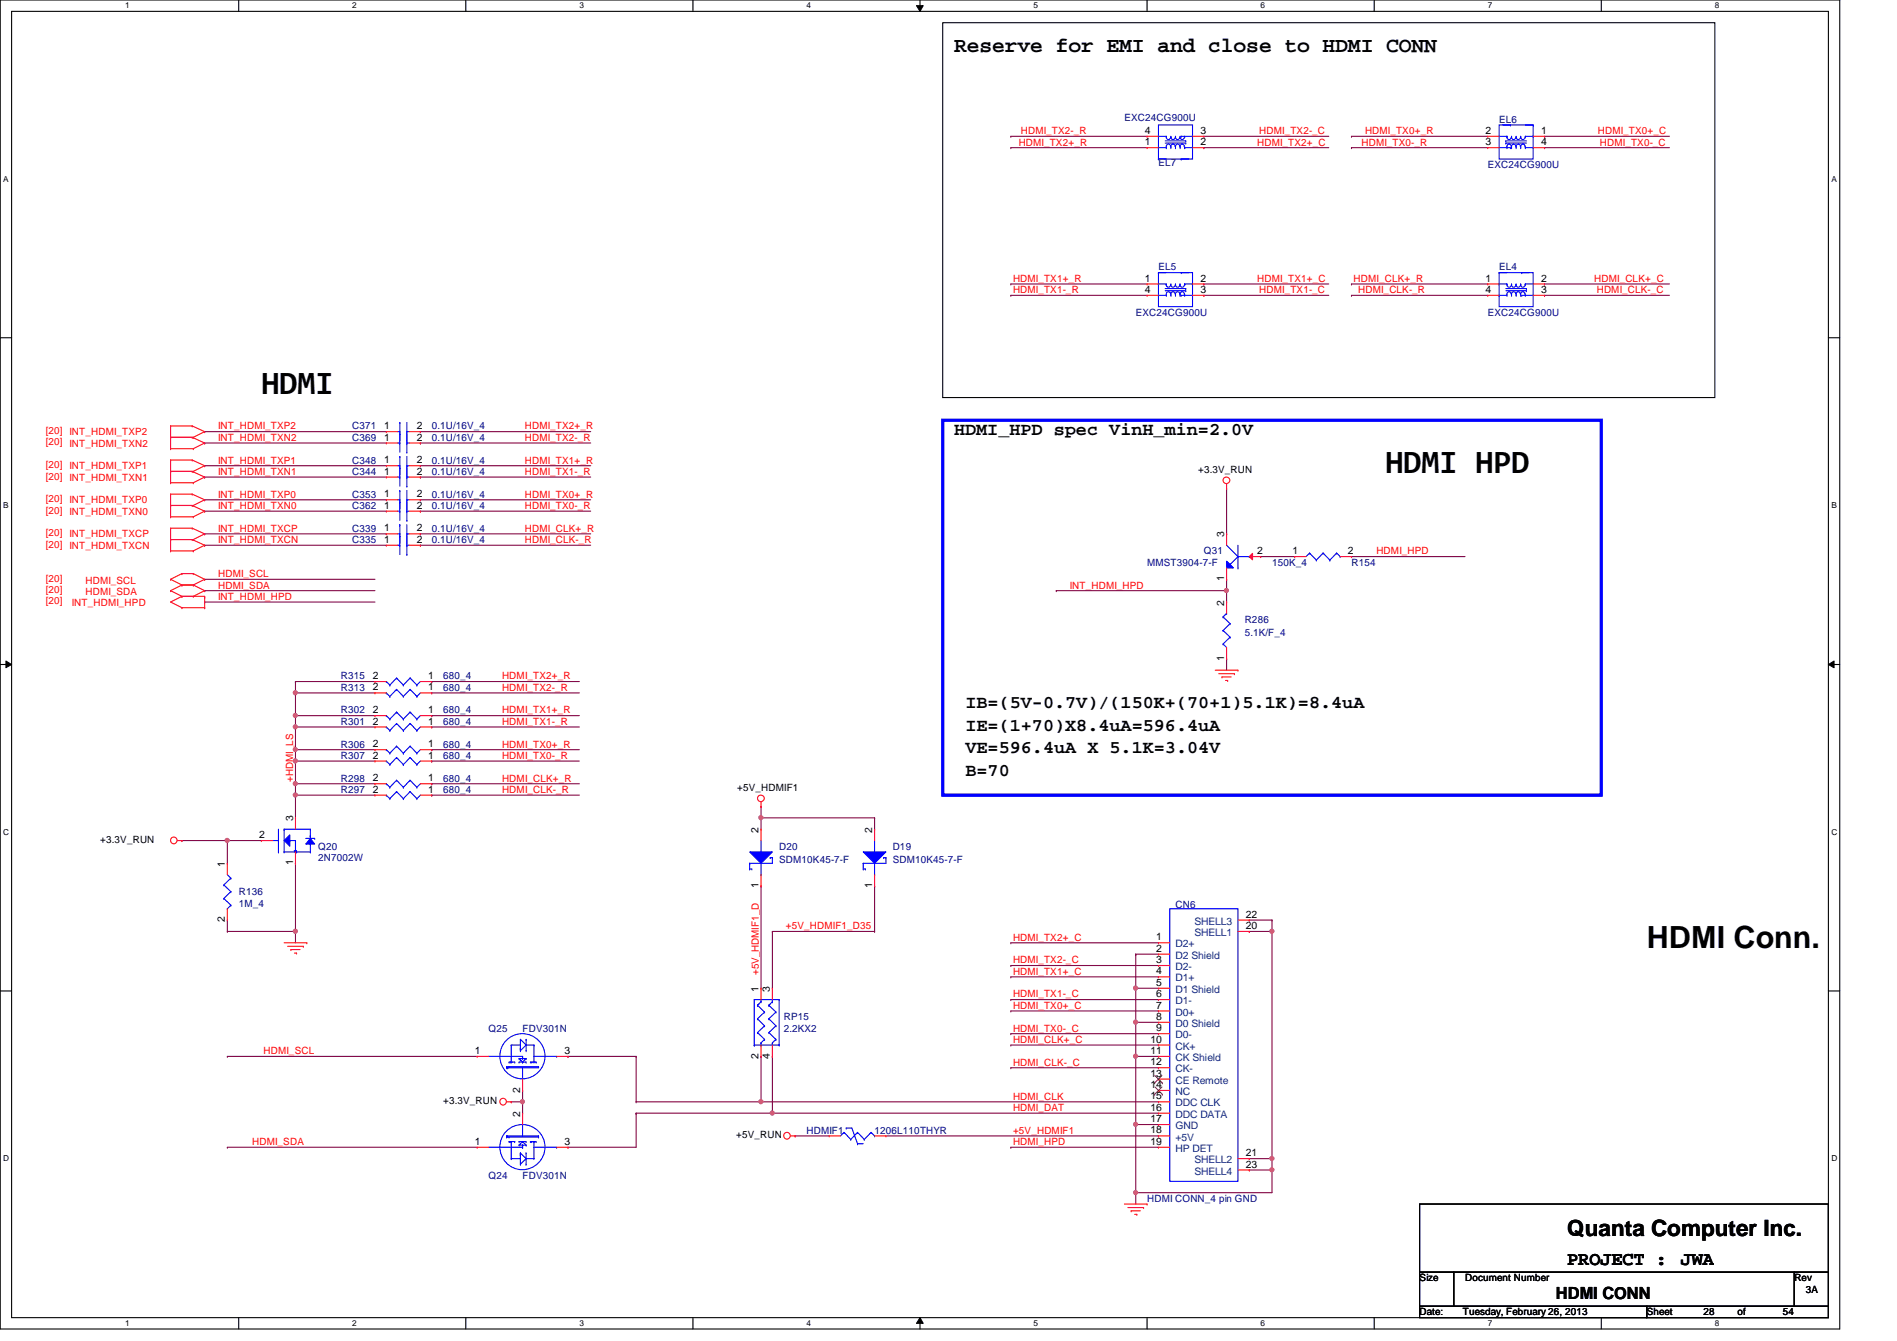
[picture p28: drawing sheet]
<svg xmlns="http://www.w3.org/2000/svg" width="297mm" height="210mm" viewBox="0 0 297 210" stroke-linecap="round" stroke-linejoin="round" font-family="sans-serif">
<defs><g id="words">
<g font-size="5.1">
<text x="40.9" y="61.6">HDMI</text>
<text x="217" y="74">HDMI HPD</text>
</g>
<text font-size="4.8" x="257.8" y="148.5">HDMI Conn.</text>
<text font-size="3.5" x="245.4" y="193.5">Quanta Computer Inc.</text>
<text font-size="3.3" x="149.4" y="8.1">Reserve for EMI and close to HDMI CONN</text>
<g font-size="3">
<text x="245.4" y="198.1">PROJECT :</text>
<text x="263.2" y="198.1">JWA</text>
</g>
<g font-size="2.8">
<text x="149.4" y="68.2">HDMI_HPD spec VinH_min=2.0V</text>
<text x="151.2" y="110.8">IB=(5V-0.7V)/(150K+(70+1)5.1K)=8.4uA</text>
<text x="151.2" y="114.4">IE=(1+70)X8.4uA=596.4uA</text>
<text x="151.2" y="117.9">VE=596.4uA X 5.1K=3.04V</text>
<text x="151.2" y="121.5">B=70</text>
</g>
<text font-size="2.6" x="243.6" y="203.3">HDMI CONN</text>
<g font-size="1.6" fill="#f00">
<text x="159.5" y="22.8">HDMI_TX2+_R</text>
<text x="159.8" y="21">HDMI_TX2-_R</text>
<text x="196.8" y="22.8">HDMI_TX2+_C</text>
<text x="197.2" y="21">HDMI_TX2-_C</text>
<text x="213.2" y="22.8">HDMI_TX0-_R</text>
<text x="213.7" y="21">HDMI_TX0+_R</text>
<text x="250.2" y="21">HDMI_TX0+_C</text>
<text x="250.5" y="22.8">HDMI_TX0-_C</text>
<text x="158.6" y="45.9">HDMI_TX1-_R</text>
<text x="158.6" y="44.1">HDMI_TX1+_R</text>
<text x="196.8" y="44.1">HDMI_TX1+_C</text>
<text x="197.2" y="45.9">HDMI_TX1-_C</text>
<text x="212" y="44.1">HDMI_CLK+_R</text>
<text x="212.7" y="45.9">HDMI_CLK-_R</text>
<text x="249.6" y="44.1">HDMI_CLK+_C</text>
<text x="250" y="45.9">HDMI_CLK-_C</text>
<text x="7.2" y="69.7">[20]</text>
<text x="7.2" y="67.9">[20]</text>
<text x="10.9" y="69.9">INT_HDMI_TXN2</text>
<text x="10.9" y="68.1">INT_HDMI_TXP2</text>
<text x="34.2" y="67.2">INT_HDMI_TXP2</text>
<text x="34.2" y="69">INT_HDMI_TXN2</text>
<text x="82.2" y="67.2">HDMI_TX2+_R</text>
<text x="82.2" y="69">HDMI_TX2-_R</text>
<text x="7.2" y="75.1">[20]</text>
<text x="7.2" y="73.3">[20]</text>
<text x="10.9" y="75.2">INT_HDMI_TXN1</text>
<text x="10.9" y="73.4">INT_HDMI_TXP1</text>
<text x="34.2" y="77.9">INT_HDMI_TXP0</text>
<text x="34.2" y="74.3">INT_HDMI_TXN1</text>
<text x="34.2" y="72.6">INT_HDMI_TXP1</text>
<text x="82.2" y="74.3">HDMI_TX1-_R</text>
<text x="82.2" y="72.6">HDMI_TX1+_R</text>
<text x="82.2" y="77.9">HDMI_TX0+_R</text>
<text x="7.2" y="83.9">[20]</text>
<text x="7.2" y="80.4">[20]</text>
<text x="7.2" y="78.6">[20]</text>
<text x="10.9" y="80.6">INT_HDMI_TXN0</text>
<text x="10.9" y="78.8">INT_HDMI_TXP0</text>
<text x="34.2" y="79.7">INT_HDMI_TXN0</text>
<text x="34.2" y="83.2">INT_HDMI_TXCP</text>
<text x="82.2" y="83.2">HDMI_CLK+_R</text>
<text x="82.2" y="79.7">HDMI_TX0-_R</text>
<text x="7.2" y="85.7">[20]</text>
<text x="10.9" y="85.9">INT_HDMI_TXCN</text>
<text x="10.9" y="84.1">INT_HDMI_TXCP</text>
<text x="34.2" y="85">INT_HDMI_TXCN</text>
<text x="82.2" y="85">HDMI_CLK-_R</text>
<text x="215.5" y="86.8">HDMI_HPD</text>
<text x="7.2" y="92.8">[20]</text>
<text x="7.2" y="91.1">[20]</text>
<text x="7.2" y="94.6">[20]</text>
<text x="11.3" y="94.8">INT_HDMI_HPD</text>
<text x="13.4" y="93.2">HDMI_SDA</text>
<text x="13.4" y="91.4">HDMI_SCL</text>
<text x="34.2" y="92.1">HDMI_SDA</text>
<text x="34.2" y="90.3">HDMI_SCL</text>
<text x="34.2" y="93.9">INT_HDMI_HPD</text>
<text x="167.5" y="92.1">INT_HDMI_HPD</text>
<text x="78.6" y="106.3">HDMI_TX2+_R</text>
<text x="78.6" y="108.1">HDMI_TX2-_R</text>
<text x="78.6" y="111.7">HDMI_TX1+_R</text>
<text x="78.6" y="113.5">HDMI_TX1-_R</text>
<text x="78.6" y="117">HDMI_TX0+_R</text>
<text x="78.6" y="118.8">HDMI_TX0-_R</text>
<text x="45.9" y="122.3" transform="rotate(-90 45.9 122.3)">+HDMI_LS</text>
<text x="78.6" y="122.3">HDMI_CLK+_R</text>
<text x="78.6" y="124.1">HDMI_CLK-_R</text>
<text x="123.1" y="145.5">+5V_HDMIF1_D35</text>
<text x="158.6" y="147.2">HDMI_TX2+_C</text>
<text x="118.8" y="152.6" transform="rotate(-90 118.8 152.6)">+5V_HDMIF1_D</text>
<text x="158.6" y="150.8">HDMI_TX2-_C</text>
<text x="158.6" y="152.6">HDMI_TX1+_C</text>
<text x="158.6" y="157.9">HDMI_TX0+_C</text>
<text x="158.6" y="156.1">HDMI_TX1-_C</text>
<text x="158.6" y="161.5">HDMI_TX0-_C</text>
<text x="41.3" y="165">HDMI_SCL</text>
<text x="158.6" y="163.2">HDMI_CLK+_C</text>
<text x="158.6" y="166.8">HDMI_CLK-_C</text>
<text x="158.6" y="172.1">HDMI_CLK</text>
<text x="158.6" y="173.9">HDMI_DAT</text>
<text x="39.5" y="179.2">HDMI_SDA</text>
<text x="158.6" y="177.5">+5V_HDMIF1</text>
<text x="158.6" y="179.2">HDMI_HPD</text>
</g>
<g font-size="1.6" fill="#000080">
<text x="176.1" y="18.9">EXC24CG900U</text>
<text x="234.7" y="19.2">EL6</text>
<text x="181.4" y="26">EL7</text>
<text x="233" y="26.3">EXC24CG900U</text>
<text x="181.4" y="42.3">EL5</text>
<text x="234.7" y="42.3">EL4</text>
<text x="177.8" y="49.4">EXC24CG900U</text>
<text x="233" y="49.4">EXC24CG900U</text>
<text x="55.2" y="69">C369</text>
<text x="55.2" y="67.2">C371</text>
<text x="67.6" y="69">0.1U/16V_4</text>
<text x="67.6" y="67.2">0.1U/16V_4</text>
<text x="55.2" y="77.9">C353</text>
<text x="55.2" y="72.6">C348</text>
<text x="55.2" y="74.3">C344</text>
<text x="67.6" y="77.9">0.1U/16V_4</text>
<text x="67.6" y="72.6">0.1U/16V_4</text>
<text x="67.6" y="74.3">0.1U/16V_4</text>
<text x="55.2" y="79.7">C362</text>
<text x="55.2" y="83.2">C339</text>
<text x="67.6" y="79.7">0.1U/16V_4</text>
<text x="67.6" y="83.2">0.1U/16V_4</text>
<text x="55.2" y="85">C335</text>
<text x="67.6" y="85">0.1U/16V_4</text>
<text x="179.6" y="88.6">MMST3904-7-F</text>
<text x="188.5" y="86.8">Q31</text>
<text x="199.2" y="88.6">150K_4</text>
<text x="211.6" y="88.6">R154</text>
<text x="194.9" y="97.5">R286</text>
<text x="194.9" y="99.6">5.1K/F_4</text>
<text x="53.4" y="106.3">R315</text>
<text x="69.4" y="106.3">680_4</text>
<text x="53.4" y="113.5">R301</text>
<text x="53.4" y="111.7">R302</text>
<text x="53.4" y="108.1">R313</text>
<text x="69.4" y="113.5">680_4</text>
<text x="69.4" y="111.7">680_4</text>
<text x="69.4" y="108.1">680_4</text>
<text x="53.4" y="118.8">R307</text>
<text x="53.4" y="117">R306</text>
<text x="69.4" y="118.8">680_4</text>
<text x="69.4" y="117">680_4</text>
<text x="53.4" y="122.3">R298</text>
<text x="53.4" y="124.1">R297</text>
<text x="69.4" y="122.3">680_4</text>
<text x="69.4" y="124.1">680_4</text>
<text x="49.8" y="133">Q20</text>
<text x="49.8" y="134.8">2N7002W</text>
<text x="122" y="133">D20</text>
<text x="122" y="135.1">SDM10K45-7-F</text>
<text x="139.8" y="133">D19</text>
<text x="139.8" y="135.1">SDM10K45-7-F</text>
<text x="37.4" y="140.1">R136</text>
<text x="37.4" y="141.9">1M_4</text>
<text x="184.1" y="142.1">CN6</text>
<text x="76.5" y="161.5">Q25</text>
<text x="81.8" y="161.5">FDV301N</text>
<text x="122.7" y="159.7">RP15</text>
<text x="122.7" y="161.5">2.2KX2</text>
<text x="126.3" y="177.5">HDMIF1</text>
<text x="136.9" y="177.5">1206L110THYR</text>
<text x="76.5" y="184.6">Q24</text>
<text x="81.8" y="184.6">FDV301N</text>
<text x="179.6" y="188.1">HDMI CONN_4 pin GND</text>
</g>
<g font-size="1.6">
<text x="179.3" y="22.7">1</text>
<text x="179.3" y="21">4</text>
<text x="188" y="22.7">2</text>
<text x="188" y="21">3</text>
<text x="232.6" y="21">2</text>
<text x="232.6" y="22.7">3</text>
<text x="241.3" y="21">1</text>
<text x="241.3" y="22.7">4</text>
<text x="179.3" y="44.1">1</text>
<text x="179.3" y="45.8">4</text>
<text x="188" y="44.1">2</text>
<text x="188" y="45.8">3</text>
<text x="232.6" y="44.1">1</text>
<text x="232.6" y="45.8">4</text>
<text x="241.3" y="44.1">2</text>
<text x="241.3" y="45.8">3</text>
<text x="60.2" y="69">1</text>
<text x="60.2" y="67.2">1</text>
<text x="65.3" y="69">2</text>
<text x="65.3" y="67.2">2</text>
<text x="60.2" y="77.9">1</text>
<text x="60.2" y="72.5">1</text>
<text x="60.2" y="74.3">1</text>
<text x="65.3" y="77.9">2</text>
<text x="65.3" y="72.5">2</text>
<text x="65.3" y="74.3">2</text>
<text x="187.6" y="74">+3.3V_RUN</text>
<text x="60.2" y="79.6">1</text>
<text x="60.2" y="83.2">1</text>
<text x="65.3" y="79.6">2</text>
<text x="65.3" y="83.2">2</text>
<text x="60.2" y="85">1</text>
<text x="65.3" y="85">2</text>
<text x="191.7" y="84.1" transform="rotate(-90 191.7 84.1)">3</text>
<text x="196.8" y="86.7">2</text>
<text x="202.4" y="86.7">1</text>
<text x="211.1" y="86.7">2</text>
<text x="191.7" y="94.8" transform="rotate(-90 191.7 94.8)">2</text>
<text x="191.7" y="91" transform="rotate(-90 191.7 91)">1</text>
<text x="58.4" y="106.3">2</text>
<text x="67.1" y="106.3">1</text>
<text x="191.7" y="103.5" transform="rotate(-90 191.7 103.5)">1</text>
<text x="58.4" y="113.4">2</text>
<text x="58.4" y="111.6">2</text>
<text x="58.4" y="108.1">2</text>
<text x="67.1" y="113.4">1</text>
<text x="67.1" y="111.6">1</text>
<text x="67.1" y="108.1">1</text>
<text x="58.4" y="118.7">2</text>
<text x="58.4" y="117">2</text>
<text x="67.1" y="118.7">1</text>
<text x="67.1" y="117">1</text>
<text x="58.4" y="122.3">2</text>
<text x="58.4" y="124.1">2</text>
<text x="67.1" y="122.3">1</text>
<text x="67.1" y="124.1">1</text>
<text x="115.4" y="123.8">+5V_HDMIF1</text>
<text x="15.7" y="132">+3.3V_RUN</text>
<text x="40.6" y="131.2">2</text>
<text x="45.9" y="128.6" transform="rotate(-90 45.9 128.6)">3</text>
<text x="118.8" y="130.3" transform="rotate(-90 118.8 130.3)">2</text>
<text x="136.6" y="130.3" transform="rotate(-90 136.6 130.3)">2</text>
<text x="35.2" y="135.7" transform="rotate(-90 35.2 135.7)">1</text>
<text x="45.9" y="135.5" transform="rotate(-90 45.9 135.5)">1</text>
<text x="118.8" y="139" transform="rotate(-90 118.8 139)">1</text>
<text x="136.6" y="139" transform="rotate(-90 136.6 139)">1</text>
<text x="195.1" y="143.6">22</text>
<text x="35.2" y="144.4" transform="rotate(-90 35.2 144.4)">2</text>
<text x="181.1" y="147.2">1</text>
<text x="181.1" y="149">2</text>
<text x="195.1" y="145.4">20</text>
<text x="118.8" y="155.2" transform="rotate(-90 118.8 155.2)">1</text>
<text x="120.6" y="155.2" transform="rotate(-90 120.6 155.2)">3</text>
<text x="181.1" y="150.7">3</text>
<text x="181.1" y="154.3">5</text>
<text x="181.1" y="152.5">4</text>
<text x="181.1" y="157.9">7</text>
<text x="181.1" y="161.4">9</text>
<text x="181.1" y="156.1">6</text>
<text x="181.1" y="159.6">8</text>
<text x="74.4" y="165">1</text>
<text x="88.4" y="165">3</text>
<text x="118.8" y="165.7" transform="rotate(-90 118.8 165.7)">2</text>
<text x="120.6" y="165.7" transform="rotate(-90 120.6 165.7)">4</text>
<text x="180.2" y="165">11</text>
<text x="180.2" y="163.2">10</text>
<text x="180.2" y="166.8">12</text>
<text x="69.4" y="172.8">+3.3V_RUN</text>
<text x="81.4" y="171" transform="rotate(-90 81.4 171)">2</text>
<text x="180.2" y="168.5">13</text>
<text x="180.2" y="172.1">15</text>
<text x="180.2" y="170.3">14</text>
<text x="180.2" y="173.9">16</text>
<text x="74.4" y="179.2">1</text>
<text x="81.4" y="174.8" transform="rotate(-90 81.4 174.8)">2</text>
<text x="88.4" y="179.2">3</text>
<text x="115.3" y="178.2">+5V_RUN</text>
<text x="180.2" y="175.6">17</text>
<text x="180.2" y="179.2">19</text>
<text x="180.2" y="177.4">18</text>
<text x="195.1" y="181">21</text>
<text x="195.1" y="182.8">23</text>
<text x="222.3" y="200.6">Size</text>
<text x="229.4" y="200.6">Document Number</text>
<text x="281" y="200.6">Rev</text>
<text x="282.7" y="202.4">3A</text>
<text x="222.3" y="205.9">Date:</text>
<text x="229.1" y="205.9">Tuesday, February 26, 2013</text>
<text x="257.8" y="205.9">Sheet</text>
<text x="266.7" y="205.9">28</text>
<text x="272.1" y="205.9">of</text>
<text x="279.2" y="205.9">54</text>
</g>
<g font-size="1.6" fill="#004080">
<text x="184.1" y="148.3">D2+</text>
<text x="187" y="146.5">SHELL1</text>
<text x="187" y="144.7">SHELL3</text>
<text x="184.1" y="151.8">D2-</text>
<text x="184.1" y="155.4">D1 Shield</text>
<text x="184.1" y="150.1">D2 Shield</text>
<text x="184.1" y="153.6">D1+</text>
<text x="184.1" y="159">D0+</text>
<text x="184.1" y="157.2">D1-</text>
<text x="184.1" y="160.7">D0 Shield</text>
<text x="184.1" y="162.5">D0-</text>
<text x="184.1" y="166.1">CK Shield</text>
<text x="184.1" y="164.3">CK+</text>
<text x="184.1" y="167.9">CK-</text>
<text x="184.1" y="169.6">CE Remote</text>
<text x="184.1" y="173.2">DDC CLK</text>
<text x="184.1" y="171.4">NC</text>
<text x="184.1" y="176.7">GND</text>
<text x="184.1" y="175">DDC DATA</text>
<text x="184.1" y="178.5">+5V</text>
<text x="184.1" y="180.3">HP DET</text>
<text x="187" y="182.1">SHELL2</text>
<text x="187" y="183.9">SHELL4</text>
</g>
<g font-size="1.3">
<text x="19.6" y="1.3">1</text>
<text x="55.2" y="1.3">2</text>
<text x="90.7" y="1.3">3</text>
<text x="126.3" y="1.3">4</text>
<text x="161.8" y="1.3">5</text>
<text x="197.4" y="1.3">6</text>
<text x="233" y="1.3">7</text>
<text x="268.5" y="1.3">8</text>
<text x=".5" y="28.4">A</text>
<text x="286.8" y="28.4">A</text>
<text x=".5" y="79.5">B</text>
<text x="286.8" y="79.5">B</text>
<text x=".5" y="130.7">C</text>
<text x="286.8" y="130.7">C</text>
<text x=".5" y="181.8">D</text>
<text x="286.8" y="181.8">D</text>
<text x="19.6" y="207.6">1</text>
<text x="55.2" y="207.6">2</text>
<text x="90.7" y="207.6">3</text>
<text x="126.3" y="207.6">4</text>
<text x="161.8" y="207.6">5</text>
<text x="197.4" y="207.6">6</text>
<text x="233" y="207.6">7</text>
<text x="268.5" y="207.6">8</text>
</g>
</g></defs>
<path d="M0 0h288.1v208h-288.1zM1.8 1.8h284.5v204.4h-284.5z" fill="none" stroke="#000" stroke-width=".17"/>
<g fill="#fff">
<path d="M19.6 .2h.7v1.4h-.7z"/>
<path d="M19.6 206.4h.7v1.4h-.7z"/>
</g>
<path d="M37.4 0v1.8M37.4 206.2v1.8" fill="none" stroke="#000" stroke-width=".17"/>
<g fill="#fff">
<path d="M55.2 .2h.6v1.4h-.6z"/>
<path d="M55.2 206.4h.6v1.4h-.6z"/>
</g>
<path d="M72.9 0v1.8M72.9 206.2v1.8" fill="none" stroke="#000" stroke-width=".17"/>
<g fill="#fff">
<path d="M90.7 .2h.7v1.4h-.7z"/>
<path d="M90.7 206.4h.7v1.4h-.7z"/>
</g>
<path d="M108.5 0v1.8M108.5 206.2v1.8" fill="none" stroke="#000" stroke-width=".17"/>
<g fill="#fff">
<path d="M126.3 .2h.7v1.4h-.7z"/>
<path d="M126.3 206.4h.7v1.4h-.7z"/>
</g>
<path d="M144.1 0v1.8M144.1 206.2v1.8" fill="none" stroke="#000" stroke-width=".17"/>
<path d="M143.5 .9h1.1l-.5 .9zM144.1 206.2l.5 .9h-1.1z" fill="#000"/>
<path d="M143.5 .9h1.1l-.5 .9zM144.1 206.2l.5 .9h-1.1z" fill="none" stroke="#000" stroke-width=".16"/>
<g fill="#fff">
<path d="M161.8 .2h.7v1.4h-.7z"/>
<path d="M161.8 206.4h.7v1.4h-.7z"/>
</g>
<path d="M179.6 0v1.8M179.6 206.2v1.8" fill="none" stroke="#000" stroke-width=".17"/>
<g fill="#fff">
<path d="M197.4 .2h.7v1.4h-.7z"/>
<path d="M197.4 206.4h.7v1.4h-.7z"/>
</g>
<path d="M215.2 0v1.8M215.2 206.2v1.8" fill="none" stroke="#000" stroke-width=".17"/>
<g fill="#fff">
<path d="M233 .2h.6v1.4h-.6z"/>
<path d="M233 206.4h.6v1.4h-.6z"/>
</g>
<path d="M250.7 0v1.8M250.7 206.2v1.8" fill="none" stroke="#000" stroke-width=".17"/>
<g fill="#fff">
<path d="M268.5 .2h.7v1.4h-.7z"/>
<path d="M268.5 206.4h.7v1.4h-.7z"/>
<path d="M.5 27.3h.8v1.4h-.8z"/>
<path d="M286.8 27.3h.8v1.4h-.8z"/>
<path d="M.5 78.4h.8v1.4h-.8z"/>
<path d="M286.8 78.4h.8v1.4h-.8z"/>
</g>
<path d="M0 52.9h1.8M286.3 52.9h1.8" fill="none" stroke="#000" stroke-width=".17"/>
<g fill="#fff">
<path d="M.5 129.5h.9v1.4h-.9z"/>
<path d="M286.8 129.5h.9v1.4h-.9z"/>
</g>
<path d="M0 104h1.8M286.3 104h1.8" fill="none" stroke="#000" stroke-width=".17"/>
<path d="M.9 103.5l.9 .5-.9 .5zM286.3 104l.9-.5v1z" fill="#000"/>
<path d="M.9 103.5l.9 .5-.9 .5zM286.3 104l.9-.5v1z" fill="none" stroke="#000" stroke-width=".16"/>
<g fill="#fff">
<path d="M.5 180.6h.9v1.4h-.9z"/>
<path d="M286.8 180.6h.9v1.4h-.9z"/>
</g>
<path d="M147.6 3.6h120.9v58.6h-120.9zM0 155.1h1.8M286.3 155.1h1.8" fill="none" stroke="#000" stroke-width=".17"/>
<path d="M147.6 65.8h103.1v58.7h-103.1z" fill="none" stroke="#00f" stroke-width=".51"/>
<path d="M32 92.5h.1M32 90.7h.1M32 92.5h26.7M32 90.7h26.7M119.2 172.5h.1M119.2 172.5h62.2M138.7 177.8h42.7M181.4 177.8h.1" fill="none" stroke="#800040" stroke-width=".17"/>
<circle cx="119.1" cy="172.4" r=".32" fill="#f0f"/>
<circle cx="119.1" cy="172.4" r=".32" fill="none" stroke="#f0f" stroke-width=".17"/>
<path d="M120.9 174.2h.1M120.9 174.2h60.5" fill="none" stroke="#800040" stroke-width=".17"/>
<circle cx="120.9" cy="174.2" r=".32" fill="#f0f"/>
<circle cx="120.9" cy="174.2" r=".32" fill="none" stroke="#f0f" stroke-width=".17"/>
<g fill="none" stroke="#800040" stroke-width=".17">
<path d="M119.2 138.7h.1M119.2 138.7v16M35.6 165.4h.1M35.6 179.6h.1M35.6 165.4h39.1M35.6 179.6h39.1M80 172.5h.1M80 172.5h1.8M81.8 172.5h.1M81.8 172.5v1.7M88.9 165.4h.1M88.9 179.6h.1"/>
<path d="M88.9 165.4h10.7M99.6 172.5h.1M99.6 165.4h.1M99.6 174.2h.1M99.6 165.4v7.1M99.6 174.2v5.4h-10.7M119.2 165.4h.1M119.2 165.4v7.1h-19.6M120.9 165.4h.1M120.9 165.4v8.8h-21.3"/>
</g>
<circle cx="81.8" cy="172.4" r=".32" fill="#f0f"/>
<circle cx="81.8" cy="172.4" r=".32" fill="none" stroke="#f0f" stroke-width=".17"/>
<g fill="none" stroke="#800040" stroke-width=".17">
<path d="M158.3 23.1h.1M158.3 21.3h.1M158.3 21.3h21.3M158.3 23.1h21.3M188.5 21.3h.1M188.5 23.1h.1M188.5 21.3h19.6M188.5 23.1h19.6M211.6 23.1h.1M211.6 21.3h.1M211.6 21.3h21.4M211.6 23.1h21.4"/>
<path d="M241.8 21.3h.1M241.8 23.1h.1M241.8 21.3h19.6M241.8 23.1h19.6M158.3 46.2h.1M158.3 44.4h.1M158.3 46.2h21.3M158.3 44.4h21.3M188.5 46.2h.1M188.5 44.4h.1M188.5 46.2h19.6M188.5 44.4h19.6"/>
<path d="M211.6 46.2h.1M211.6 44.4h.1M211.6 46.2h21.4M211.6 44.4h21.4M241.8 46.2h.1M241.8 44.4h.1M241.8 46.2h19.6M241.8 44.4h19.6M46.3 113.8h.1M46.3 113.8h12.4M81.8 170.7h.1M81.8 170.7v1.8"/>
<path d="M158.3 179.6h.1M158.3 179.6h23.1"/>
</g>
<circle cx="46.2" cy="113.8" r=".32" fill="#f0f"/>
<circle cx="46.2" cy="113.8" r=".32" fill="none" stroke="#f0f" stroke-width=".17"/>
<path d="M46.3 112h.1M46.3 112v1.8M46.3 122.7h.1M46.3 122.7h12.4" fill="none" stroke="#800040" stroke-width=".17"/>
<circle cx="46.2" cy="122.7" r=".32" fill="#f0f"/>
<circle cx="46.2" cy="122.7" r=".32" fill="none" stroke="#f0f" stroke-width=".17"/>
<path d="M46.3 124.5h.1M46.3 124.5h12.4M67.6 122.7h.1M67.6 124.5h.1M67.6 122.7h23.1M67.6 124.5h23.1" fill="none" stroke="#800040" stroke-width=".17"/>
<circle cx="46.2" cy="124.4" r=".32" fill="#f0f"/>
<circle cx="46.2" cy="124.4" r=".32" fill="none" stroke="#f0f" stroke-width=".17"/>
<g fill="none" stroke="#800040" stroke-width=".17">
<path d="M46.3 119.1h.1M46.3 106.7h.1M46.3 117.3h.1M46.3 113.8h.1M46.3 108.5h.1M46.3 113.8v3.5M46.3 119.1v5.4M46.3 106.7h12.4M46.3 117.3h12.4M46.3 108.5h12.4M67.6 106.7h.1M67.6 117.3h.1"/>
<path d="M67.6 108.5h.1M67.6 119.1h.1M67.6 112h.1M67.6 113.8h.1M67.6 106.7h23.1M67.6 117.3h23.1M67.6 108.5h23.1M67.6 119.1h23.1M67.6 112h23.1M67.6 113.8h23.1M46.3 122.7h.1"/>
</g>
<circle cx="46.2" cy="108.4" r=".32" fill="#f0f"/>
<circle cx="46.2" cy="108.4" r=".32" fill="none" stroke="#f0f" stroke-width=".17"/>
<path d="M46.3 106.7h.1M46.3 119.1h.1M46.3 106.7v1.8M46.3 119.1h12.4M46.3 145.8h.1M46.3 145.8v1.8" fill="none" stroke="#800040" stroke-width=".17"/>
<circle cx="46.2" cy="119.1" r=".32" fill="#f0f"/>
<circle cx="46.2" cy="119.1" r=".32" fill="none" stroke="#f0f" stroke-width=".17"/>
<path d="M46.3 117.3h.1M46.3 117.3v1.8" fill="none" stroke="#800040" stroke-width=".17"/>
<circle cx="46.2" cy="117.3" r=".32" fill="#f0f"/>
<circle cx="46.2" cy="117.3" r=".32" fill="none" stroke="#f0f" stroke-width=".17"/>
<path d="M46.3 112h.1M46.3 112h12.4" fill="none" stroke="#800040" stroke-width=".17"/>
<circle cx="46.2" cy="112" r=".32" fill="#f0f"/>
<circle cx="46.2" cy="112" r=".32" fill="none" stroke="#f0f" stroke-width=".17"/>
<path d="M46.3 108.5h.1M46.3 108.5v3.5M35.6 131.6h.1M35.6 131.6h5.3M46.3 124.5h.1M46.3 124.5v3.5" fill="none" stroke="#800040" stroke-width=".17"/>
<circle cx="35.6" cy="131.5" r=".32" fill="#f0f"/>
<circle cx="35.6" cy="131.5" r=".32" fill="none" stroke="#f0f" stroke-width=".17"/>
<g fill="none" stroke="#800040" stroke-width=".17">
<path d="M32 78.2h.1M32 74.7h.1M32 72.9h.1M32 67.6h.1M32 69.3h.1M32 78.2h28.5M32 74.7h28.5M32 72.9h28.5M32 67.6h28.5M32 69.3h28.5M65.8 67.6h.1M65.8 74.7h.1"/>
<path d="M65.8 72.9h.1M65.8 69.3h.1M65.8 78.2h.1M65.8 78.2h26.7M65.8 74.7h26.7M65.8 72.9h26.7M65.8 67.6h26.7M65.8 69.3h26.7M32 94.2h.1M32 80h.1M32 83.6h.1M32 85.3h.1"/>
<path d="M32 94.2h26.7M32 80h28.5M32 85.3h28.5M32 83.6h28.5M65.8 85.3h.1M65.8 83.6h.1M65.8 80h.1M65.8 80h26.7M65.8 85.3h26.7M65.8 83.6h26.7M165.4 92.5h.1M165.4 92.5h26.7"/>
<path d="M192.1 92.5h.1M192.1 92.5v1.7M197.4 87.1h.1M197.4 87.1h5.3M211.6 87.1h.1M211.6 87.1h17.8M192.1 103.1h.1M192.1 103.1v1.8"/>
</g>
<circle cx="192" cy="92.4" r=".32" fill="#f0f"/>
<circle cx="192" cy="92.4" r=".32" fill="none" stroke="#f0f" stroke-width=".17"/>
<path d="M192.1 76.5v7.1M192.1 90.7h.1M192.1 83.6h.1M192.1 90.7v1.8M35.6 145.8h.1M35.6 144v1.8M35.6 145.8h10.7M46.3 145.8h.1" fill="none" stroke="#800040" stroke-width=".17"/>
<circle cx="46.2" cy="145.8" r=".32" fill="#f0f"/>
<circle cx="46.2" cy="145.8" r=".32" fill="none" stroke="#f0f" stroke-width=".17"/>
<g fill="none" stroke="#800040" stroke-width=".17">
<path d="M28.5 131.6h.1M28.5 131.6h7.1M35.6 131.6h.1M35.6 131.6v3.5M46.3 135.1h.1M46.3 135.1v10.7M119.2 128h.1M119.2 128v1.8M119.2 128h17.7M136.9 138.7h.1M136.9 128h.1M136.9 128v1.8"/>
<path d="M136.9 138.7v7.1M120.9 145.8h.1M120.9 145.8v8.9M120.9 145.8h16M136.9 145.8h.1M124.5 177.8h.1M124.5 177.8h5.3"/>
</g>
<circle cx="119.1" cy="128" r=".32" fill="#f0f"/>
<circle cx="119.1" cy="128" r=".32" fill="none" stroke="#f0f" stroke-width=".17"/>
<path d="M119.2 126.2h.1M119.2 126.2v1.8M199.2 183.1h.1M199.2 183.1v3.6" fill="none" stroke="#800040" stroke-width=".17"/>
<circle cx="199.2" cy="183.1" r=".32" fill="#f0f"/>
<circle cx="199.2" cy="183.1" r=".32" fill="none" stroke="#f0f" stroke-width=".17"/>
<path d="M199.2 145.8h.1M199.2 145.8v35.6h-3.6M177.8 186.7h.1M177.8 186.7h21.4M195.6 181.4h.1" fill="none" stroke="#800040" stroke-width=".17"/>
<circle cx="199.2" cy="181.3" r=".32" fill="#f0f"/>
<circle cx="199.2" cy="181.3" r=".32" fill="none" stroke="#f0f" stroke-width=".17"/>
<circle cx="199.2" cy="145.8" r=".32" fill="#f0f"/>
<circle cx="199.2" cy="145.8" r=".32" fill="none" stroke="#f0f" stroke-width=".17"/>
<path d="M177.8 149.4h.1M177.8 149.4h3.6M177.8 160h.1M177.8 165.4h.1M177.8 160h3.6M177.8 160v16M177.8 186.7h.1M177.8 186.7v1.8M195.6 183.1h.1M199.2 181.4h.1M199.2 181.4v1.7h-3.6" fill="none" stroke="#800040" stroke-width=".17"/>
<circle cx="177.8" cy="165.3" r=".32" fill="#f0f"/>
<circle cx="177.8" cy="165.3" r=".32" fill="none" stroke="#f0f" stroke-width=".17"/>
<path d="M177.8 154.7h.1M177.8 154.7h3.6M177.8 154.7v5.3" fill="none" stroke="#800040" stroke-width=".17"/>
<circle cx="177.8" cy="160" r=".32" fill="#f0f"/>
<circle cx="177.8" cy="160" r=".32" fill="none" stroke="#f0f" stroke-width=".17"/>
<circle cx="177.8" cy="154.7" r=".32" fill="#f0f"/>
<circle cx="177.8" cy="154.7" r=".32" fill="none" stroke="#f0f" stroke-width=".17"/>
<path d="M177.8 149.4h.1M177.8 149.4v5.3M195.6 145.8h.1M195.6 144h.1M195.6 144h3.6M199.2 144h.1M199.2 144v1.8h-3.6M177.8 176h.1M177.8 165.4h.1M177.8 176v10.7M177.8 176h3.6M177.8 165.4h3.6" fill="none" stroke="#800040" stroke-width=".17"/>
<circle cx="177.8" cy="186.7" r=".32" fill="#f0f"/>
<circle cx="177.8" cy="186.7" r=".32" fill="none" stroke="#f0f" stroke-width=".17"/>
<circle cx="177.8" cy="176" r=".32" fill="#f0f"/>
<circle cx="177.8" cy="176" r=".32" fill="none" stroke="#f0f" stroke-width=".17"/>
<g fill="none" stroke="#800040" stroke-width=".17">
<path d="M158.3 151.1h.1M158.3 158.2h.1M158.3 147.6h.1M158.3 156.5h.1M158.3 152.9h.1M158.3 151.1h23.1M158.3 158.2h23.1M158.3 147.6h23.1M158.3 156.5h23.1M158.3 152.9h23.1M158.3 163.6h.1M158.3 167.1h.1"/>
<path d="M158.3 161.8h.1M158.3 163.6h23.1M158.3 167.1h23.1M158.3 161.8h23.1"/>
</g>
<g fill="none" stroke="#f00" stroke-width=".17">
<path d="M26.7 79.1h.1M26.7 73.8h.1M26.7 75.6h.1M26.7 68.5h.1M26.7 70.2h.1M26.7 77.3h.1M26.7 72h.1M26.7 66.7h.1M26.7 66.7v3.5M26.7 72v3.6M26.7 77.3v3.6M26.7 79.1h3.6"/>
<path d="M26.7 73.8h3.6M26.7 75.6h3.6M26.7 68.5h3.6M26.7 70.2h3.6M26.7 77.3h3.4M26.7 72h3.4M26.7 66.7h3.4M30.1 79.1h.1M30.1 73.8h.1M30.1 68.5h.1M30.1 77.3h.1M30.1 72h.1"/>
<path d="M30.1 66.7h.1M30.1 79.1l1.9 .9M30.1 73.8l1.9 .9M30.1 68.5l1.9 .8M30.1 77.3l1.9 .9M30.1 72l1.9 .9M30.1 66.7l1.9 .9M30.3 75.6h.1M30.3 70.2h.1M30.3 79.1h.1M30.3 73.8h.1M30.3 68.5h.1"/>
<path d="M32 74.7h.1M32 69.3h.1M32 78.2h.1M32 72.9h.1M32 67.6h.1M32 74.7l-1.7 .9M32 69.3l-1.7 .9M32 78.2l-1.7 .9M32 72.9l-1.7 .9M32 67.6l-1.7 .9M192.1 76.5h.1M192.1 75.7v.8"/>
<path d="M26.7 92.5h.1M26.7 90.7h.1M26.7 84.5h.1M26.7 86.2h.1M26.7 82.7h.1M26.7 80.9h.1M26.7 92.5l1.8 .8M26.7 90.7l1.8 .9M26.7 84.5h3.6M26.7 86.2h3.6M26.7 82.7v3.5M26.7 82.7h3.4"/>
<path d="M26.7 80.9h3.6M28.5 93.3h.1M28.5 95.1h.1M28.5 91.6h.1M28.5 89.8h.1M28.5 93.3l-1.8 .9 1.8 .9M28.5 93.3h3.5M28.5 95.1h3.5M28.5 91.6l-1.8 .9M28.5 91.6h1.8M28.5 89.8l-1.8 .9M28.5 89.8h1.8"/>
<path d="M30.1 84.5h.1M30.1 82.7h.1M30.1 84.5l1.9 .8M30.1 82.7l1.9 .9M30.3 91.6h.1M30.3 93.3h.1M30.3 89.8h.1M30.3 86.2h.1M30.3 84.5h.1M30.3 80.9h.1M30.3 91.6l1.7 .9M30.3 89.8l1.7 .9"/>
<path d="M32 93.3h.1M32 95.1h.1M32 93.5h.1M32 92.5h.1M32 90.7h.1M32 85.3h.1M32 83.6h.1M32 80h.1M32 93.3v1.8M32 92.5l-1.7 .8M32 90.7l-1.7 .9M32 85.3l-1.7 .9"/>
<path d="M32 83.6l-1.7 .9M32 80l-1.7 .9M190.3 104.9h3.5M190.8 105.5h2.5M191.3 106h.1M191.3 106h1.5M191.9 106.5h.3M192.2 106.5h.1M193.3 105.5h.1M193.8 104.9h.1M27.8 131.6h.7M28.5 131.6h.1"/>
<path d="M119.2 126.2h.1M119.2 125.5v.7M44.5 147.6h3.5M45 148.1h2.5M45.5 148.6h.1M45.5 148.6h1.5M46.1 149.2h.3M46.4 149.2h.1M47.5 148.1h.1M48 147.6h.1M79.3 172.5h.7M80 172.5h.1"/>
<path d="M123.8 177.8h.7M124.5 177.8h.1M176.1 188.5h3.5M176.6 189h2.5M177.1 189.5h.1M177.1 189.5h1.5M177.7 190.1h.3M178 190.1h.1M179.1 189h.1M179.6 188.5h.1"/>
<circle cx="192" cy="75.2" r=".52"/>
<circle cx="27.2" cy="131.5" r=".52"/>
<circle cx="119.1" cy="125" r=".52"/>
<circle cx="78.8" cy="172.4" r=".52"/>
<circle cx="123.2" cy="177.8" r=".52"/>
</g>
<path d="M222.3 188.5h64v10.6h-64zM222.3 199.1h5.3v5.4h-5.3zM227.6 199.1h53.4v5.4h-53.4zM281 199.1h5.3v5.4h-5.3zM222.3 204.5h35.5v1.7h-35.5zM257.8 204.5h28.5v1.7h-28.5z" fill="none" stroke="#000" stroke-width=".17"/>
<path d="M117.4 133.3h3.5l-1.7 1.8z" fill="#00f"/>
<g fill="none" stroke="#00f" stroke-width=".17">
<path d="M181.4 19.6h5.3v5.3h-5.3zM181.4 24.9h.1M181.4 23.1h.1M181.4 21.3h.1M181.4 21.3h1.2M181.4 23.1h1.2M181.4 24.9h1.2M182.5 22.1h3.2M182.5 22.4h3.2M182.6 23.1h.1M182.6 21.3h.1M182.6 21.3a.35 .35 0 0 0 .3 .5 .35 .35 0 0 0 .4-.3"/>
<path d="M183.3 22.9a.34 .34 0 0 0-.4-.3 .34 .34 0 0 0-.3 .3v.2M183.3 23.1h.1M183.3 21.3h.1M183.3 21.3a.35 .35 0 0 0 .3 .5 .35 .35 0 0 0 .4-.3M184 22.9a.34 .34 0 0 0-.3-.3 .34 .34 0 0 0-.4 .3v.2M184.1 23.1h.1M184.1 21.3h.1M184.1 21.3a.35 .35 0 0 0 .2 .5 .35 .35 0 0 0 .4-.3M184.7 22.9a.34 .34 0 0 0-.3-.3 .34 .34 0 0 0-.3 .3v.2M184.8 23.1h.1M184.8 21.3h.1M184.8 21.3a.35 .35 0 0 0 .2 .5 .35 .35 0 0 0 .5-.3"/>
<path d="M185 21.3h.1M185 24.9h.1M185 21.3h1.7M185 24.9h1.2M185.4 22.9h.1a.34 .34 0 0 0-.4-.3 .34 .34 0 0 0-.3 .3v.2M185.5 23.1h.1M185.5 21.3h.1M185.5 21.3v.2M185.5 22.9v.2M185.5 23.1h1.2M185.7 22.1h.1M185.7 22.4h.1"/>
<path d="M181.4 42.7h5.3v5.3h-5.3zM181.4 42.7h.1M181.4 44.4h.1M181.4 46.2h.1M181.4 46.2h1.2M181.4 44.4h1.2M181.4 42.7h1.2M182.5 45.5h3.2M182.5 45.2h3.2M182.6 44.4h.1M182.6 44.4a.35 .35 0 0 0 .3 .5 .35 .35 0 0 0 .4-.3M182.6 46.2h.1"/>
<path d="M183.3 46a.34 .34 0 0 0-.4-.3 .34 .34 0 0 0-.3 .4v.1M183.3 44.4h.1M183.3 44.4a.35 .35 0 0 0 .3 .5 .35 .35 0 0 0 .4-.3M183.3 46.2h.1M184 46a.34 .34 0 0 0-.3-.3 .34 .34 0 0 0-.4 .4v.1M184.1 44.4h.1M184.1 44.4a.35 .35 0 0 0 .2 .5 .35 .35 0 0 0 .4-.3M184.1 46.2h.1M184.7 46a.34 .34 0 0 0-.3-.3 .34 .34 0 0 0-.3 .4v.1M184.8 44.4h.1M184.8 44.4a.35 .35 0 0 0 .2 .5 .35 .35 0 0 0 .5-.3M184.8 46.2h.1"/>
<path d="M185 46.2h.1M185 42.7h.1M185 46.2h1.7M185 42.7h1.2M185.4 46h.1a.34 .34 0 0 0-.4-.3 .34 .34 0 0 0-.3 .4v.1M185.5 44.4h.1M185.5 46.2h.1M185.5 44.4h1.2M185.5 44.4v.2M185.5 46.1v.1M185.7 45.5h.1M185.7 45.2h.1"/>
<path d="M234.7 42.7h5.4v5.3h-5.4zM234.7 42.7h.1M234.7 44.4h.1M234.7 46.2h.1M234.7 46.2h1.3M234.7 44.4h1.3M234.7 42.7h1.3M235.8 45.5h3.2M235.8 45.2h3.2M236 44.4h.1M236 44.4a.35 .35 0 0 0 .2 .5 .35 .35 0 0 0 .4-.3M236 46.2h.1"/>
<path d="M236.6 46a.34 .34 0 0 0-.3-.3 .34 .34 0 0 0-.3 .4v.1M236.7 44.4h.1M236.7 44.4a.35 .35 0 0 0 .2 .5 .35 .35 0 0 0 .5-.3M236.7 46.2h.1M237.3 46h.1a.34 .34 0 0 0-.4-.3 .34 .34 0 0 0-.3 .4v.1M237.4 44.4h.1M237.4 44.4a.35 .35 0 0 0 .2 .5 .35 .35 0 0 0 .5-.3M237.4 46.2h.1M238 46h.1a.34 .34 0 0 0-.4-.3 .34 .34 0 0 0-.3 .4v.1M238.1 44.4h.1M238.1 44.4a.35 .35 0 0 0 .3 .5 .35 .35 0 0 0 .4-.3M238.1 46.2h.1"/>
<path d="M238.3 46.2h.1M238.3 42.7h.1M238.3 46.2h1.8M238.3 42.7h1.2M238.8 46a.34 .34 0 0 0-.4-.3 .34 .34 0 0 0-.3 .4v.1M238.8 44.4h.1M238.8 46.2h.1M238.8 44.4v.2M238.8 46.1v.1M238.8 44.4h1.3M239 45.5h.1M239 45.2h.1"/>
<path d="M62.3 78.2h.3M62.3 72.9h.3M62.3 69.3h.3M62.6 78.6h.1M62.6 78.2h.1M62.6 76.8h.1M62.6 72.9h.1M62.6 71.5h.1M62.6 69.3h.1M62.6 67.9h.1M62.6 67.9v2.9M62.6 71.5v2.8"/>
<path d="M62.6 76.8v4.6M63.7 79.7h.1M63.7 78.2h.1M63.7 74.3h.1M63.7 72.9h.1M63.7 70.8h.1M63.7 69.3h.1M63.7 67.9v2.9M63.7 71.5v2.8M63.7 76.8v4.6M63.7 78.2h.3M63.7 72.9h.3"/>
<path d="M63.7 69.3h.3M62.3 85.3h.3M62.3 80h.3M62.6 85.3h.1M62.6 83.9h.1M62.6 80h.1M62.6 83.9v2.9M63.7 86.8h.1M63.7 85.3h.1M63.7 81.4h.1M63.7 80h.1M63.7 85.3h.3"/>
<path d="M63.7 83.9v2.9M63.7 80h.3M191.5 98.7h.1M191.5 96.6h.1M191.5 98.7l1.1 1M191.5 96.6l1.1 1M192.1 96h.1M192.1 96l-.6 .6M192.6 99.7h.1M192.6 97.6h.1M192.6 99.7l-1.1 1.1M192.6 97.6l-1.1 1.1"/>
<path d="M205.1 86.6h.1M205.1 86.6l-.6 .5M205.1 86.6l1 1.1M206.1 87.7h.1M207.2 86.6h.1M207.2 86.6l-1.1 1.1M207.2 86.6l1 1.1M208.2 87.7h.1M209.3 86.6h.1M209.3 86.6l-1.1 1.1M209.3 86.6l.5 .5M209.8 87.1h.1"/>
<path d="M60.5 113.8h.1M60.5 112h.1M60.5 119.1h.1M60.5 113.8l.5 .5M60.5 112l.5 .6M60.5 119.1l.5 .6M61 114.3h.1M61 112.6h.1M61 119.7h.1M62.1 113.2h.1M62.1 111.5h.1M62.1 118.6h.1"/>
<path d="M62.1 113.2l1.1 1.1M62.1 113.2l-1.1 1.1M62.1 111.5l1.1 1.1M62.1 111.5l-1.1 1.1M62.1 118.6l1.1 1.1M62.1 118.6l-1.1 1.1M63.2 114.3h.1M63.2 112.6h.1M63.2 119.7h.1M64.2 113.2h.1M64.2 111.5h.1M64.2 118.6h.1"/>
<path d="M64.2 113.2l1.1 1.1M64.2 113.2l-1 1.1M64.2 111.5l1.1 1.1M64.2 111.5l-1 1.1M64.2 118.6l1.1 1.1M64.2 118.6l-1 1.1M65.3 114.3h.1M65.3 112.6h.1M65.3 119.7h.1M65.8 113.8l-.5 .5M65.8 112l-.5 .6M65.8 119.1l-.5 .6"/>
<path d="M191.5 100.8h.1M191.5 100.8l.6 .5M60.5 122.7h.1M60.5 122.7l.5 .5M61 123.2h.1M62.1 122.1h.1M62.1 122.1l1.1 1.1M62.1 122.1l-1.1 1.1M63.2 123.2h.1M64.2 122.1h.1M64.2 122.1l1.1 1.1M64.2 122.1l-1 1.1"/>
<path d="M65.3 123.2h.1M65.8 122.7l-.5 .5M117.4 133.3h3.5l-1.7 1.8zM117.4 135.1h.1M117.4 136h.1M117.4 135.1v.9M117.4 136h.3M117.7 136h.1M119.2 133.3h.1M119.2 136.9h.1M119.2 131.6v1.7M119.2 135.1v1.8"/>
<path d="M120.6 134.2h.1M120.6 134.2h.3M120.9 134.2h.1M120.9 134.2v.9h-3.5M183.2 142.2h10.6v42.7h-10.6zM76.5 179.6h5.3M76.5 165.4h5.3M79.3 178h.1M79.3 177.8h.1M79.3 167h.1M79.3 167.1h.1M79.3 177.8h5v.2"/>
<path d="M79.3 178h5M79.3 167v.1M79.3 177.8v.2M79.3 167h5M79.5 177.8h.1M79.5 167.1h.1M79.7 178h.1M79.7 178.7h.1M79.7 167h.1M79.7 166.2h.1M79.7 178.7h.9M79.7 166.2h.9"/>
<path d="M79.9 178.7h.1M79.9 166.2h.1M80 178.7h.1M80 163.6h.1M80 166.2h.1M80 163.6v2.6M80 178.7v2.7M80 163.6h1.5M80.6 178.7h.1M80.6 166.2h.1M81.3 179.2h.1M81.3 178.7h.1"/>
<path d="M81.3 165.7h.1M81.3 166.2h.1M81.3 179.2h1.1M81.3 178.7h1.1M81.3 165.7l.5 .5M81.3 165.7h1.1M81.3 166.2h1.1M81.5 179h.1M81.5 163.6h.1M81.5 162.7h.1M81.5 164.3h.1M81.5 164.5h.1"/>
<path d="M81.5 164.1h.1M81.5 165.9h.1M81.5 162.7v1.8M81.5 162.7l.9 .9M81.8 179.6h.1M81.8 177.8h.1M81.8 178.7h.1M81.8 179.2h.1M81.8 165.4h.1M81.8 167.1h.1M81.8 166.2h.1M81.8 165.7h.1"/>
<path d="M81.8 165.4v.3M81.8 167.1v1.8M81.8 176v1.8M81.8 179.2v.4M81.8 178.7l-.5 .5M81.8 178.7l.6 .5M82.4 179.2h.1M82.4 178.7h.1M82.4 163.6h.1M82.4 165.7h.1M82.4 166.2h.1M82.4 162.7h.1"/>
<path d="M82.4 164.5h.1M82.4 162.7v1.8M82.4 163.6h1.2M82.4 165.7l-.6 .5M82.4 163.6l-.9 .9M83.1 178.7h.1M83.1 166.2h.1M83.1 178.7h.8M83.1 166.2h.8M83.3 178.7h.1M83.3 166.2h.1M83.6 178.7h.1"/>
<path d="M83.6 166.2h.1M83.6 163.6h.1M83.6 179.6h3.6M83.6 163.6v2.6M83.6 178.7v2.7M83.6 165.4h3.6M83.9 178.7h.1M83.9 166.2h.1M84.3 178h.1M84.3 167h.1M84.3 167v.1h-5M87.2 179.6h.1"/>
<path d="M87.2 165.4h.1M80 181.4h.1M80 181.4h1.5M81.5 181.4h.1M81.5 182.2h.1M81.5 180.6h.1M81.5 180.5h.1M81.5 180.8h.1M81.5 180.5v1.7M81.5 180.5l.9 .9M82.4 181.4h.1M82.4 182.2h.1"/>
<path d="M82.4 180.5h.1M82.4 181.4h1.2M82.4 181.4l-.9 .8M82.4 180.5v1.7M83.6 181.4h.1"/>
<circle cx="81.8" cy="179.6" r="3.5"/>
<circle cx="81.8" cy="165.3" r="3.5"/>
</g>
<g fill="none" stroke="#f00" stroke-width=".17">
<path d="M179.6 23.1h.1M179.6 21.3h.1M179.6 23.1h1.8M179.6 21.3h1.8M186.7 23.1h1.8M186.7 21.3h1.8M188.5 23.1h.1M188.5 21.3h.1M179.6 44.4h.1M179.6 46.2h.1M179.6 44.4h1.8M179.6 46.2h1.8"/>
<path d="M186.7 44.4h1.8M186.7 46.2h1.8M188.5 44.4h.1M188.5 46.2h.1M233 44.4h.1M233 46.2h.1M233 44.4h1.7M233 46.2h1.7M240.1 44.4h1.7M240.1 46.2h1.7M241.8 44.4h.1M241.8 46.2h.1"/>
<path d="M60.5 78.2h.1M60.5 72.9h.1M60.5 69.3h.1M60.5 78.2h1.8M60.5 72.9h1.8M60.5 69.3h1.8M64 78.2h1.8M64 72.9h1.8M64 69.3h1.8M65.8 78.2h.1M65.8 72.9h.1M65.8 69.3h.1"/>
<path d="M60.5 85.3h.1M60.5 80h.1M60.5 85.3h1.8M60.5 80h1.8M64 85.3h1.8M64 80h1.8M65.8 85.3h.1M65.8 80h.1M192.1 94.2h.1M192.1 94.2v1.8M202.7 87.1h.1M202.7 87.1h1.8"/>
<path d="M209.8 87.1h1.8M211.6 87.1h.1M58.7 113.8h.1M58.7 112h.1M58.7 119.1h.1M58.7 113.8h1.8M58.7 112h1.8M58.7 119.1h1.8M65.8 113.8h1.8M65.8 112h1.8M65.8 119.1h1.8M67.6 113.8h.1"/>
<path d="M67.6 112h.1M67.6 119.1h.1M192.1 103.1h.1M192.1 101.3v1.8M58.7 122.7h.1M58.7 122.7h1.8M65.8 122.7h1.8M67.6 122.7h.1M119.2 129.8h.1M119.2 138.7h.1M119.2 129.8v1.8M119.2 136.9v1.8"/>
<path d="M181.4 147.6h.1M181.4 151.1h.1M181.4 154.7h.1M181.4 158.2h.1M181.4 149.4h.1M181.4 152.9h.1M181.4 156.5h.1M181.4 147.6h1.8M181.4 151.1h1.8M181.4 154.7h1.8M181.4 158.2h1.8M181.4 149.4h1.8"/>
<path d="M181.4 152.9h1.8M181.4 156.5h1.8M193.8 145.8h1.8M193.8 144h1.8M195.6 145.8h.1M195.6 144h.1M74.7 179.6h.1M74.7 165.4h.1M74.7 165.4h1.8M74.7 179.6h1.8M81.8 174.2h.1M81.8 170.7h.1"/>
<path d="M81.8 168.9v1.8M81.8 174.2v1.8M87.2 165.4h1.7M87.2 179.6h1.7M88.9 179.6h.1M88.9 165.4h.1M181.4 161.8h.1M181.4 165.4h.1M181.4 168.9h.1M181.4 172.5h.1M181.4 176h.1M181.4 179.6h.1"/>
<path d="M181.4 160h.1M181.4 163.6h.1M181.4 167.1h.1M181.4 170.7h.1M181.4 174.2h.1M181.4 177.8h.1M181.4 161.8h1.8M181.4 165.4h1.8M181.4 168.9h1.8M181.4 172.5h1.8M181.4 176h1.8M181.4 179.6h1.8"/>
<path d="M181.4 160h1.8M181.4 163.6h1.8M181.4 167.1h1.8M181.4 170.7h1.8M181.4 174.2h1.8M181.4 177.8h1.8M193.8 181.4h1.8M193.8 183.1h1.8M195.6 181.4h.1M195.6 183.1h.1"/>
</g>
<path d="M180.8 169.5h.1M180.8 171.3h.1M180.8 168.4l1.2 1.1M180.8 170.1l1.2 1.2M181.9 168.4l-1.1 1.1M181.9 170.1l-1.1 1.2M182 169.5h.1M182 171.3h.1" fill="none" stroke="#804000" stroke-width=".16"/>
<path d="M192.1 87.8l1 1.1h-1z" fill-rule="evenodd" fill="#00f"/>
<path d="M192.1 87.8l1 1.1h-1zM192.1 85.3l1.7 1.8M192.6 88.3h.1M193.8 87.1h.1M193.8 88.9h.1M193.8 87.1l-1.2 1.2M193.8 85.3v3.6M193.8 87.1h1.8M195.6 87.1h.1" fill="none" stroke="#00f" stroke-width=".17"/>
<path d="M195.6 87.1l.5-.5v1z" fill="#f00"/>
<path d="M192.1 90.7h.1M192.1 83.6h.1M192.1 83.6v1.7M192.1 88.9v1.8M195.6 87.1l.5-.5v1zM195.6 87.1h1.8M197.4 87.1h.1" fill="none" stroke="#f00" stroke-width=".17"/>
<path d="M44.5 131.6l.9-.9v1.8z" fill="#00f"/>
<path d="M44.5 131.6l.9-.9v1.8z" fill="none" stroke="#00f" stroke-width=".17"/>
<path d="M48.6 131.2l.7 .9h-1.4z" fill="#00f"/>
<g fill="none" stroke="#00f" stroke-width=".17">
<path d="M234.7 19.6h5.4v5.3h-5.4zM235.3 19.6h1.2M236.5 19.6h.1M238.8 19.6h1.3M240.1 19.6h.1M234.7 23.1h1.8M234.7 21.3h1.3M235.8 22.4h.1M235.8 22.1h.1M235.8 22.4h3.2M235.8 22.1h3.2M236 21.3h.1"/>
<path d="M236 21.3a.35 .35 0 0 0 .2 .5 .35 .35 0 0 0 .4-.3M236 23.1h.1M236.5 23.1h.1M236.6 22.9a.34 .34 0 0 0-.3-.3 .34 .34 0 0 0-.3 .3v.2M236.7 21.3h.1M236.7 21.3a.35 .35 0 0 0 .2 .5 .35 .35 0 0 0 .5-.3M236.7 23.1h.1M237.3 22.9h.1a.34 .34 0 0 0-.4-.3 .34 .34 0 0 0-.3 .3v.2M237.4 21.3h.1M237.4 21.3a.35 .35 0 0 0 .2 .5 .35 .35 0 0 0 .5-.3M237.4 23.1h.1M238 22.9h.1a.34 .34 0 0 0-.4-.3 .34 .34 0 0 0-.3 .3v.2"/>
<path d="M238.1 21.3h.1M238.1 21.3a.35 .35 0 0 0 .3 .5 .35 .35 0 0 0 .4-.3M238.1 23.1h.1M238.8 22.9a.34 .34 0 0 0-.4-.3 .34 .34 0 0 0-.3 .3v.2M238.8 21.3h.1M238.8 23.1h.1M238.8 21.3v.2M238.8 22.9v.2M238.8 23.1h1.3M238.8 21.3h1.3M240.1 21.3h.1M240.1 23.1h.1"/>
<path d="M62.3 74.7h.3M62.3 67.6h.3M62.6 74.7h.1M62.6 73.2h.1M62.6 67.6h.1M62.6 66.1h.1M62.6 66.1v2.9M62.6 73.2v2.9M63.7 76.1h.1M63.7 74.7h.1M63.7 69h.1M63.7 67.6h.1"/>
<path d="M63.7 74.7h.3M63.7 66.1v2.9M63.7 73.2v2.9M63.7 67.6h.3M62.3 83.6h.3M62.6 83.6h.1M62.6 82.1h.1M62.6 82.1v2.9M63.7 85h.1M63.7 83.6h.1M63.7 82.1v2.9M63.7 83.6h.3"/>
<path d="M60.5 108.5h.1M60.5 106.7h.1M60.5 117.3h.1M60.5 108.5l.5 .5M60.5 106.7l.5 .5M60.5 117.3l.5 .6M61 109h.1M61 107.2h.1M61 117.9h.1M62.1 107.9h.1M62.1 106.1h.1M62.1 116.8h.1"/>
<path d="M62.1 107.9l1.1 1.1M62.1 107.9l-1.1 1.1M62.1 106.1l1.1 1.1M62.1 106.1l-1.1 1.1M62.1 116.8l1.1 1.1M62.1 116.8l-1.1 1.1M63.2 109h.1M63.2 107.2h.1M63.2 117.9h.1M64.2 107.9h.1M64.2 106.1h.1M64.2 116.8h.1"/>
<path d="M64.2 107.9l1.1 1.1M64.2 107.9l-1 1.1M64.2 106.1l1.1 1.1M64.2 106.1l-1 1.1M64.2 116.8l1.1 1.1M64.2 116.8l-1 1.1M65.3 109h.1M65.3 107.2h.1M65.3 117.9h.1M65.8 108.5l-.5 .5M65.8 106.7l-.5 .5M65.8 117.3l-.5 .6"/>
<path d="M35 138.5h.1M35 138.5l1.1 1.1M35.6 136.9l.5 .6M36.1 137.5h.1M36.1 139.6h.1M36.1 137.5l-1.1 1M36.1 139.6l-1.1 1M42.7 131.6h.9M43.6 131.6h.1M43.6 133.3h.1M43.6 129.8v3.5M44.5 129.8h.1"/>
<path d="M44.5 133.3h.1M44.5 129.8h4.1M44.5 129.8v3.5M44.5 133.3h4.1M45.4 131.6h.1M45.4 131.6h.9M46.1 133.2h.1M46.1 133.2v.1M46.1 133.2h.3M46.3 133.3h.1M46.3 131.6h.1M46.3 131.6v1.7"/>
<path d="M46.4 133.2h.1M46.4 133.3h.1M46.4 133.2v.1M47.9 131.2h1.4M48.6 131.2l.7 .9h-1.4zM48.6 129.8h.1M48.6 130.9h.1M48.6 133.3h.1M48.6 132.1h.1M48.6 129.8v1.4M48.6 132.1v1.2M49.3 131.2h.1"/>
<path d="M60.5 124.5h.1M60.5 124.5l.5 .5M61 125h.1M62.1 123.9h.1M62.1 123.9l1.1 1.1M62.1 123.9l-1.1 1.1M63.2 125h.1M64.2 123.9h.1M64.2 123.9l1.1 1.1M64.2 123.9l-1 1.1M65.3 125h.1M65.8 124.5l-.5 .5"/>
<path d="M35 140.6h.1M35 140.6l1.1 1.1M35.6 142.2h.1M36.1 141.7h.1M36.1 141.7l-.5 .5M118.6 157.4h.1M118.6 159.5h.1M118.6 157.4l1.1 1M118.6 159.5l1.1 1.1M118.8 157.2l-.2 .2M119.2 156.8h.1M119.2 156.5v.3"/>
<path d="M119.2 156.8l-.6 .6M119.7 158.4h.1M119.7 158.4l-1.1 1.1M120.4 157.4h.1M120.4 159.5h.1M120.4 157.4l1.1 1M120.4 159.5l1.1 1.1M120.6 157.2l-.2 .2M120.9 156.8h.1M120.9 156.5v.3M120.9 156.8l-.5 .6M121.5 158.4h.1"/>
<path d="M121.5 158.4l-1.1 1.1M122 156.5h.1M122 156.5h-3.9v7.1M122 156.5v7.1M118.1 163.6h.1M118.1 163.6h3.9M118.6 161.6h.1M118.6 161.6l1.1 1.1M119.2 163.2h.1M119.2 163.6h.1M119.2 163.2v.4M119.7 160.6h.1"/>
<path d="M119.7 162.7h.1M119.7 160.6l-1.1 1M119.7 162.7l-.5 .5M120.4 161.6h.1M120.4 161.6l1.1 1.1M120.9 163.2h.1M120.9 163.6h.1M120.9 163.2v.4M121.5 160.6h.1M121.5 162.7h.1M121.5 160.6l-1.1 1M121.5 162.7l-.6 .5"/>
<path d="M122 163.6h.1M132.2 177.2h.1M132.2 177.2l-.6 .6M132.2 177.2l1 1.2M132.5 176.6h.1M132.5 176.6h.9l.9 2.4M133.2 178.4h.1M134.3 177.2h.1M134.3 179h.1M134.3 177.2l-1.1 1.2M134.3 177.2l1 1.2M134.3 179h.9"/>
<path d="M135.3 178.4h.1M136.4 177.2h.1M136.4 177.2l-1.1 1.2M136.4 177.2l.5 .6M136.9 177.8h.1"/>
</g>
<g fill="none" stroke="#f00" stroke-width=".17">
<path d="M233 21.3h.1M233 23.1h.1M233 21.3h1.7M233 23.1h1.7M240.1 21.3h1.7M240.1 23.1h1.7M241.8 21.3h.1M241.8 23.1h.1M60.5 74.7h.1M60.5 67.6h.1M60.5 74.7h1.8M60.5 67.6h1.8"/>
<path d="M64 74.7h1.8M64 67.6h1.8M65.8 74.7h.1M65.8 67.6h.1M60.5 83.6h.1M60.5 83.6h1.8M64 83.6h1.8M65.8 83.6h.1M58.7 108.5h.1M58.7 106.7h.1M58.7 117.3h.1M58.7 108.5h1.8"/>
<path d="M58.7 106.7h1.8M58.7 117.3h1.8M65.8 108.5h1.8M65.8 106.7h1.8M65.8 117.3h1.8M67.6 108.5h.1M67.6 106.7h.1M67.6 117.3h.1M35.6 135.1h.1M35.6 135.1v1.8M40.9 131.6h.1M40.9 131.6h1.8"/>
<path d="M46.3 128h.1M46.3 135.1h.1M46.3 128v1.8M46.3 133.3v1.8M58.7 124.5h.1M58.7 124.5h1.8M65.8 124.5h1.8M67.6 124.5h.1M35.6 144h.1M35.6 142.2v1.8M119.2 154.7h.1M119.2 154.7v1.8"/>
<path d="M120.9 154.7h.1M120.9 154.7v1.8M119.2 165.4h.1M119.2 163.6v1.8M120.9 165.4h.1M120.9 163.6v1.8M129.8 177.8h.1M129.8 177.8h1.8M136.9 177.8h1.8M138.7 177.8h.1"/>
</g>
<path d="M135.2 133.3h3.5l-1.8 1.8z" fill="#00f"/>
<g fill="none" stroke="#00f" stroke-width=".17">
<path d="M135.2 133.3h3.5l-1.8 1.8zM135.2 135.1h.1M135.2 136h.1M135.2 135.1v.9M135.2 136h.3M135.5 136h.1M136.9 133.3h.1M136.9 136.9h.1M136.9 131.6v1.7M136.9 135.1v1.8M138.4 134.2h.1M138.4 134.2h.3"/>
<path d="M138.7 134.2h.1M138.7 134.2v.9h-3.5"/>
</g>
<path d="M136.9 129.8h.1M136.9 138.7h.1M136.9 129.8v1.8M136.9 136.9v1.8" fill="none" stroke="#f00" stroke-width=".17"/>
<circle cx="119.1" cy="172.4" r=".32" fill="#f0f"/>
<circle cx="119.1" cy="172.4" r=".32" fill="none" stroke="#f0f" stroke-width=".17"/>
<circle cx="120.9" cy="174.2" r=".32" fill="#f0f"/>
<circle cx="120.9" cy="174.2" r=".32" fill="none" stroke="#f0f" stroke-width=".17"/>
<circle cx="81.8" cy="172.4" r=".32" fill="#f0f"/>
<circle cx="81.8" cy="172.4" r=".32" fill="none" stroke="#f0f" stroke-width=".17"/>
<circle cx="46.2" cy="113.8" r=".32" fill="#f0f"/>
<circle cx="46.2" cy="113.8" r=".32" fill="none" stroke="#f0f" stroke-width=".17"/>
<circle cx="46.2" cy="122.7" r=".32" fill="#f0f"/>
<circle cx="46.2" cy="122.7" r=".32" fill="none" stroke="#f0f" stroke-width=".17"/>
<circle cx="46.2" cy="124.4" r=".32" fill="#f0f"/>
<circle cx="46.2" cy="124.4" r=".32" fill="none" stroke="#f0f" stroke-width=".17"/>
<circle cx="46.2" cy="108.4" r=".32" fill="#f0f"/>
<circle cx="46.2" cy="108.4" r=".32" fill="none" stroke="#f0f" stroke-width=".17"/>
<circle cx="46.2" cy="119.1" r=".32" fill="#f0f"/>
<circle cx="46.2" cy="119.1" r=".32" fill="none" stroke="#f0f" stroke-width=".17"/>
<circle cx="46.2" cy="117.3" r=".32" fill="#f0f"/>
<circle cx="46.2" cy="117.3" r=".32" fill="none" stroke="#f0f" stroke-width=".17"/>
<circle cx="46.2" cy="112" r=".32" fill="#f0f"/>
<circle cx="46.2" cy="112" r=".32" fill="none" stroke="#f0f" stroke-width=".17"/>
<circle cx="35.6" cy="131.5" r=".32" fill="#f0f"/>
<circle cx="35.6" cy="131.5" r=".32" fill="none" stroke="#f0f" stroke-width=".17"/>
<circle cx="192" cy="92.4" r=".32" fill="#f0f"/>
<circle cx="192" cy="92.4" r=".32" fill="none" stroke="#f0f" stroke-width=".17"/>
<circle cx="46.2" cy="145.8" r=".32" fill="#f0f"/>
<circle cx="46.2" cy="145.8" r=".32" fill="none" stroke="#f0f" stroke-width=".17"/>
<circle cx="119.1" cy="128" r=".32" fill="#f0f"/>
<circle cx="119.1" cy="128" r=".32" fill="none" stroke="#f0f" stroke-width=".17"/>
<circle cx="199.2" cy="183.1" r=".32" fill="#f0f"/>
<circle cx="199.2" cy="183.1" r=".32" fill="none" stroke="#f0f" stroke-width=".17"/>
<circle cx="199.2" cy="181.3" r=".32" fill="#f0f"/>
<circle cx="199.2" cy="181.3" r=".32" fill="none" stroke="#f0f" stroke-width=".17"/>
<circle cx="199.2" cy="145.8" r=".32" fill="#f0f"/>
<circle cx="199.2" cy="145.8" r=".32" fill="none" stroke="#f0f" stroke-width=".17"/>
<circle cx="177.8" cy="165.3" r=".32" fill="#f0f"/>
<circle cx="177.8" cy="165.3" r=".32" fill="none" stroke="#f0f" stroke-width=".17"/>
<circle cx="177.8" cy="160" r=".32" fill="#f0f"/>
<circle cx="177.8" cy="160" r=".32" fill="none" stroke="#f0f" stroke-width=".17"/>
<circle cx="177.8" cy="154.7" r=".32" fill="#f0f"/>
<circle cx="177.8" cy="154.7" r=".32" fill="none" stroke="#f0f" stroke-width=".17"/>
<circle cx="177.8" cy="186.7" r=".32" fill="#f0f"/>
<circle cx="177.8" cy="186.7" r=".32" fill="none" stroke="#f0f" stroke-width=".17"/>
<circle cx="177.8" cy="176" r=".32" fill="#f0f"/>
<circle cx="177.8" cy="176" r=".32" fill="none" stroke="#f0f" stroke-width=".17"/>
<use href="#words"/>
</svg>
